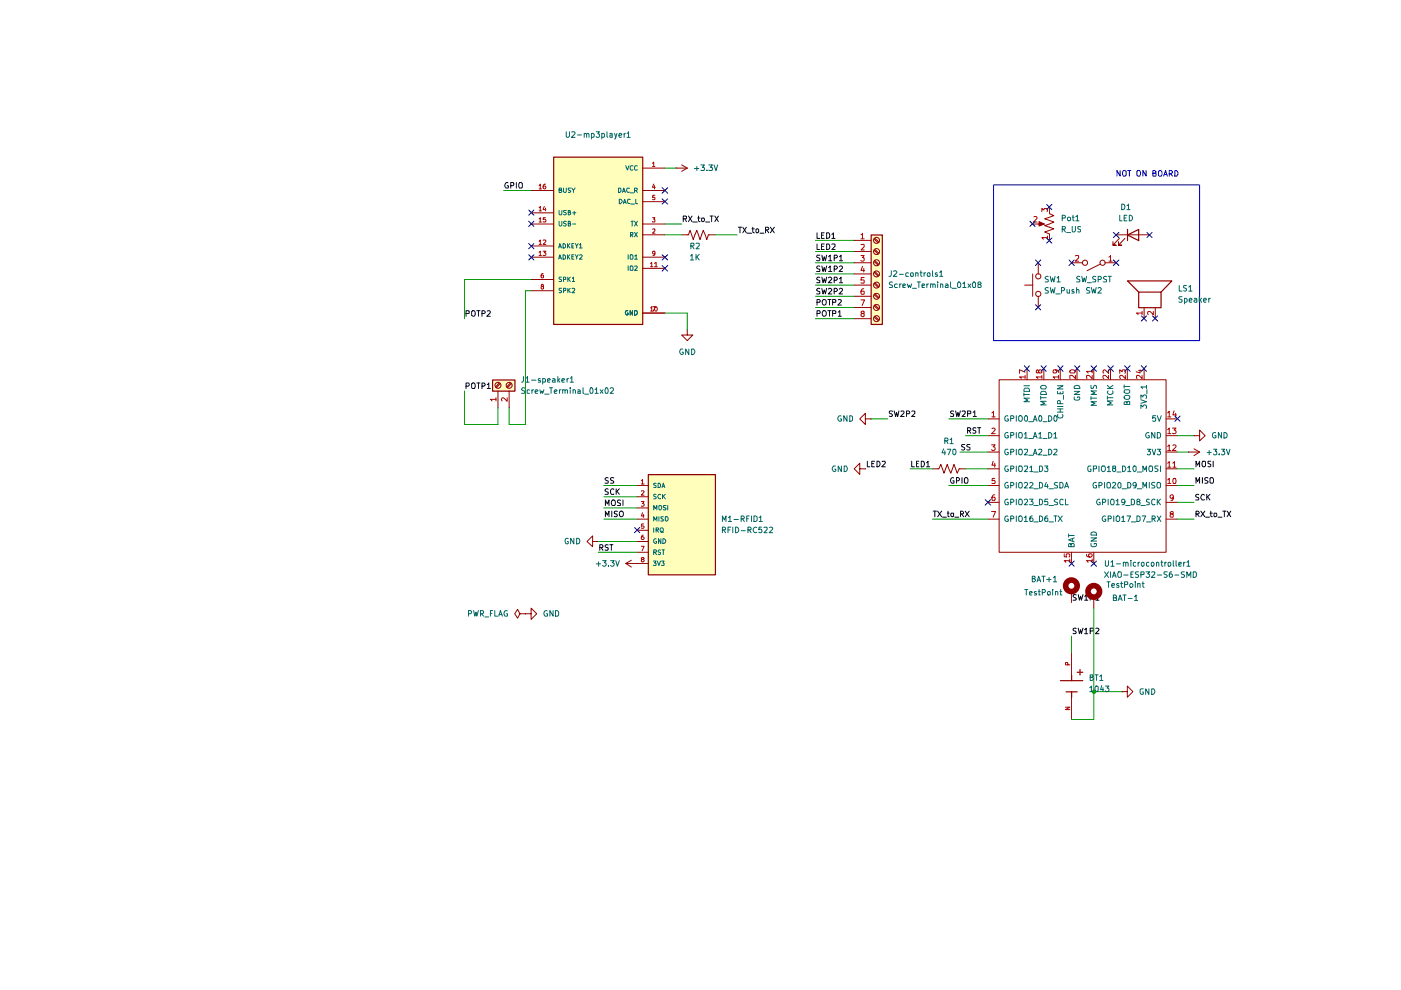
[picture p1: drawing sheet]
<svg xmlns="http://www.w3.org/2000/svg" width="297mm" height="210mm" viewBox="0 0 297 210" stroke-linecap="round" stroke-linejoin="round" font-family="sans-serif">
<g fill="#ffb">
<path d="M137.5 100.6h14.2v21.3h-14.2z"/>
<path d="M184.7 49.8h2.4v19h-2.4z"/>
<path d="M117.4 33.3h18.9v35.5h-18.9z"/>
<path d="M104.4 80.6h4.8v2.3h-4.8z"/>
</g>
<g fill="none" stroke="#0f0f0f" stroke-width=".21">
<path d="M144.9 46.4h.6v-.5l-.6-.1v1.2M145.2 46.4l.3 .6M146 45.8l.7 1.2M146.7 45.8l-.7 1.2M146.9 47.1h.9M147.9 46.2h.5M148.1 45.8v1l.3 .2M148.8 46.2h.5l.1 .2v.3l-.3 .3-.3-.1zM149.6 47.1h.9M150.5 45.8h.7M150.9 45.8v1.2M151.6 45.8l.7 1.2"/>
<path d="M152.3 45.8l-.7 1.2M156.5 48.2h.7M156.9 48.2v1.2M157.5 48.2l.7 1.2M158.2 48.2l-.7 1.2M158.4 49.4h.9M159.4 48.5h.5M159.6 48.2v1l.3 .2M160.3 48.7l.1-.2 .4 .1v.7l-.4 .1-.1-.2zM161.1 49.4h.9M162.3 48.8l.6-.1 .1-.4-.2-.1h-.5v1.2M162.6 48.8l.4 .6"/>
<path d="M163.3 48.2l.9 1.2M164.2 48.2l-.9 1.2M173.2 49.4v1.1h.6M173.2 51.7v1.2h.6M173.8 58.8h-.4l-.3 .2 .1 .3 .6 .2v.4h-.7M173.8 56.5l-.4-.1-.3 .2 .1 .3 .6 .2v.4l-.7 .1M173.8 54.1h-.5l-.2 .2 .2 .3 .5 .2v.3l-.1 .2-.6-.1M174.2 49.9h.4M174.2 52.2h.4M174.2 58.8l.3 1.1 .3-.8 .2 .8 .3-1.1M174.2 56.4l.3 1.2 .3-.9 .2 .9 .3-1.2M174.2 54.1l.3 1.2 .3-.9 .2 .9 .3-1.2"/>
<path d="M174.8 49.4h-.6v1.1h.6M174.8 51.7h-.6v1.2h.6M175.3 49.4h.4a.66 .66 0 0 1 .2 .7 .66 .66 0 0 1-.6 .4zM175.3 51.7h.4a.66 .66 0 0 1 .2 .8 .66 .66 0 0 1-.6 .4zM175.7 58.9l.4-.1 .3 .3-.8 .8h.8M175.7 56.7l.3-.3v1.2M175.7 54.4l.3-.3v1.2M175.7 57.6h.7M175.7 55.3h.7M176.4 49.7l.3-.3v1.1M176.4 51.8h.6v.4l-.6 .7h.6M176.4 50.5h.6"/>
<path d="M176.9 59.4h.4l.2-.2-.2-.4h-.4v1.1M176.9 57.1h.4l.2-.3-.2-.4h-.4v1.2M176.9 54.7l.6-.1v-.3l-.1-.2h-.5v1.2M178 59.1l.3-.3v1.1M178 56.6l.4-.2 .2 .3-.7 .9h.7M178 54.4l.3-.3v1.2M178 59.9h.6M178 55.3h.6M173.2 64.1h.6v-.5l-.6-.1v1.2M173.2 66.5h.6v-.5l-.6-.1v1.2M173.8 61.2l-.4-.1-.3 .3 .1 .2 .6 .3v.3l-.7 .1M174.2 61.1l.3 1.2 .3-.8 .2 .8 .3-1.2"/>
<path d="M174.4 63.7l.3-.2a.6 .6 0 0 1 .5 .6 .6 .6 0 0 1-.5 .6l-.4-.4zM174.4 66l.3-.1a.6 .6 0 0 1 .5 .6 .6 .6 0 0 1-.5 .6l-.4-.5zM175.5 63.5h.7M175.5 65.9h.7M175.7 61.3l.4-.2 .3 .4-.8 .8h.8M175.9 63.5v1.2M175.9 65.9v1.2M176.5 64.1h.6l.1-.5-.7-.1v1.2M176.5 66.5h.6l.1-.5-.7-.1v1.2M176.9 61.8h.4l.2-.2-.2-.5h-.4v1.2M177.7 63.6l.4-.1 .3 .3-.8 .9h.8M177.7 66.2l.4-.3v1.2"/>
<path d="M177.7 67.1h.7M178 61.3l.4-.2 .2 .4-.7 .8h.7M183.9 97.8v1.2h.5M184.8 98.3h.5M185.4 97.8h-.6v1.2h.6M185.9 97.8h.5a.66 .66 0 0 1 .2 .7 .66 .66 0 0 1-.7 .5zM187 97.9l.6-.1 .1 .3-.8 .9h.8M189.2 87.2h-.6v.3l.6 .5-.2 .3-.4-.1M189.6 87.1l.3 1.2 .2-.8 .2 .8 .3-1.2M191 87.2l.4-.1 .3 .4-.8 .8h.8M192.2 87.7h.6v-.5l-.6-.1v1.2M193.3 97.8v1.2h.6"/>
<path d="M193.3 87.2h.7v.4l-.7 .7h.7M194.3 98.3h.3M194.8 97.8h-.5v1.2h.5M195.3 97.8h.4a.66 .66 0 0 1 .3 .7 .66 .66 0 0 1-.7 .5zM196.4 98.1l.4-.3v1.2M196.4 99h.7M202.2 87.2l-.4-.1-.3 .3 .3 .3 .4 .2v.3h-.7M202.6 87.1l.3 1.2 .2-.8 .2 .8 .3-1.2M204 87.2h.6v.4l-.6 .7h.6M204.6 94.2h-.6v.5l.5 .2 .1 .3-.3 .2-.4-.1M205.1 91.3h.6l.1-.2-.1-.3-.6-.1v1.2M205.1 87.7h.6l.1-.5-.7-.1v1.2"/>
<path d="M205.4 91.3l.4 .6M205.7 94.2h-.6l-.1 .2 .1 .3 .6 .2v.3l-.2 .2-.5-.1M206.3 87.5l.4-.4v1.2M206.3 88.3h.7M206.9 90.8h-.6v.4l.5 .2 .1 .2-.2 .3-.5-.1M207.3 90.7h.6M207.6 90.7v1.2M253.6 99v-1.2l.3 .8 .4-.8v1.2M255 97.8h.4l.2 .2v.8l-.5 .2a.86 .86 0 0 1-.1-1.2zM256.7 97.8l-.6 .1 .1 .4 .5 .2v.3l-.2 .2-.4-.1M257.2 97.8v1.2M127.2 116.1h.6v-.5l-.6-.1v1.2"/>
<path d="M127.4 116.1l.4 .6M128.4 109.6v-1.2l.4 .8 .3-.8v1.2M128.9 115.6l-.4-.1-.2 .2 .2 .4 .4 .1v.3l-.1 .2-.5-.1M129.3 115.5h.7M129.6 115.5v1.2M129.7 108.4v1.2M130.9 108.5h-.6a.44 .44 0 0 0 .1 .4 .44 .44 0 0 0 .4 .2v.4h-.6M131.4 108.5l.3-.1a.6 .6 0 0 1 .5 .6 .6 .6 0 0 1-.5 .6l-.4-.5zM197.9 108.4h.6M198.2 108.4v1.2M198.8 108.4l.8 1.2M199.6 108.4l-.8 1.2"/>
<path d="M199.8 109.6h.9M200.8 108.8h.5M201 108.4v1.1l.3 .1M201.7 108.8l.5 .1v.6h-.5zM202.2 101.3h-.1a.66 .66 0 0 0-.6 .4 .66 .66 0 0 0 .3 .7h.5v-.5h-.3M202.4 109.6h.9M202.8 101.9h.4l.3-.2-.3-.4h-.4v1.1M203.6 109h.5l.2-.4-.3-.2h-.4v1.2M203.9 109l.4 .6M204 101.3v1.1M204.5 101.4l.5-.1a.86 .86 0 0 1 .1 1.1h-.5l-.1-.1zM204.6 108.4l.9 1.2"/>
<path d="M205.5 108.4l-.9 1.2M253.6 102.4v-1.1l.3 .8 .4-.8v1.1M253.6 109h.5l.2-.4-.3-.2h-.4v1.2M253.8 109l.5 .6M254.2 104.9h-.6v.4l.5 .2 .1 .3-.1 .2h-.6M254.6 108.4l.8 1.2M254.9 101.3v1.1M255.4 105l-.3-.2a.67 .67 0 0 0-.5 .5 .67 .67 0 0 0 .2 .7l.6-.1M255.4 108.4l-.8 1.2M255.6 109.6h.9M255.9 104.8v1.2M256 105.3l.5 .7"/>
<path d="M256.1 101.3h-.5l-.2 .1v.4l.7 .3-.2 .3h-.5M256.5 101.4l.5-.1a.86 .86 0 0 1 .1 1.1h-.4l-.2-.1zM256.5 108.8h.5M256.5 104.8l-.6 .7M256.7 108.4v1l.3 .2M257.5 108.8h.4l.1 .2v.3l-.3 .3-.3-.1zM258.2 109.6h.9M259.2 108.4h.7M259.6 108.4v1.2M260.2 108.4l.7 1.2M260.9 108.4l-.7 1.2M228.2 133.3h-.6v.4l.5 .2 .1 .2-.3 .3-.4-.1"/>
<path d="M228.2 126.2h-.6v.4l.5 .1 .1 .4-.1 .2h-.6M228.6 133.2l.3 1.2 .2-.9 .2 .9 .3-1.2M228.6 126.1l.3 1.2 .2-.9 .2 .9 .3-1.2M230 133.5l.3-.3v1.2M230 126.4h.1l.2-.3v1.2M230 134.4h.6M230 127.3h.6M231.1 133.8h.6l.1-.5-.7-.1v1.2M231.1 126.7h.5l.2-.1v-.4l-.2-.1h-.5v1.2M232.3 133.3l.4-.1 .3 .3-.8 .9h.8M232.3 126.4l.4-.3v1.2M232.3 127.3h.7"/>
</g>
<g fill="none" stroke="#910000" stroke-width=".21">
<path d="M143.3 35.6h.1M143.3 35.6h2.4M144.5 35l1.2 .6M145.7 35.6l-1.2 .7M144.5 49.8h1.5l.3-.9 .7 1.9 .7-1.9 .7 1.9 .7-1.9 .8 1.9 .3-1h1.4M181.1 51h3.6M181.1 53.3h3.6M181.1 55.7h3.6M181.1 58.1h3.6M185.3 57.7l.9 .9M185.3 55.5l.9 .7M185.3 53.1l.9 .7"/>
<path d="M185.3 50.7l.9 .8M185.5 59.9l.9 .9M185.5 57.6l.9 .8M185.5 55.3l.9 .7M185.5 52.9l.9 .8M185.5 50.5l.9 .8M218.9 58.1v4.7M220.1 55.7v2.4M220.1 47.5h1M220.3 47l1.1 .5-1.1 .4zM222.5 45.1v.2M222.5 49.6v.2"/>
<path d="M227.2 55.7h2.3M233.3 56l-2.8 1.4M234.3 55.7h2.3M236.6 49.8h7.2M237.3 50.5l-1.3 1.5h.6h-.6v-.8M238.5 50.5l-1.3 1.5h.6h-.6v-.8M145.7 69.9v1.1h1.2l-1.2 1.2-1.2-1.2h1.2M145.7 69.9h.1M181.1 60.5h3.6M181.1 62.8h3.6M181.1 65.2h3.6M181.1 67.6h3.6"/>
<path d="M185.3 67.2l.9 .8M185.3 64.9l.9 .7M185.3 62.5l.9 .7M185.3 60.1l.9 .9M185.5 67.1l.9 .7M185.5 64.7l.9 .7M185.5 62.3l.9 .8M217.3 60.5h1.6M217.8 78.1v2.4M220.1 62.8v2.4M221.3 78.1v2.4M224.8 78.1v2.4"/>
<path d="M228.3 78.1v2.4M231.9 78.1v2.4M235.5 78.1v2.4M239 78.1v2.4M242.6 65.2v2.4M242.6 78.1v2.4M244.9 65.2v2.4M182.3 99.4v-1.2l-1.2 1.2 1.2 1.2v-1.2h1.2M183.5 99.4h.1M183.5 88.8v-1.2l-1.2 1.2 1.2 1.2v-1.2h1.2M184.7 88.8h.1M197.7 99.4h1.4l.4-.9 .7 1.8 .6-1.8 .8 1.8 .7-1.8 .6 1.8 .5-.9h1.3"/>
<path d="M209.5 88.8h2.3M209.5 99.4h2.3M209.5 95.8h2.3M209.5 92.4h2.3M211.8 80.5h35.4v36.6h-35.4zM247.2 88.8h2.4M247.2 99.4h2.4M247.2 95.8h2.4M247.2 92.4h2.4M252 95.8h.1M252 95.8h2.3M253.2 92.4h1.1v-1.2l1.2 1.2-1.2 1.1v-1.1"/>
<path d="M253.2 92.4h.1M253.2 95.2l1.1 .6M254.3 95.8l-1.1 .8M135 103h2.4M135 105.3h2.4M135 107.7h2.4M135 110.1h2.4M135 112.4h2.4M135 114.8h2.4M135 117.1h2.4M135 119.5h2.4M209.5 103h2.3"/>
<path d="M209.5 110.1h2.3M209.5 106.5h2.3M227.2 117.1v2.4M231.9 117.1v2.4M247.2 103h2.4M247.2 110.1h2.4M247.2 106.5h2.4M227.2 125.4v2.4M227.2 138.4v4.7M231.9 126.6v2.3M227.2 147.8v4.8M237.8 146.6h1.2v-1.1l1.2 1.1-1.2 1.2v-1.2"/>
<path d="M237.8 146.6h.1"/>
<circle cx="185.8" cy="55.7" r=".64"/>
<circle cx="185.8" cy="53.3" r=".64"/>
<circle cx="185.8" cy="51" r=".64"/>
<circle cx="185.8" cy="58.1" r=".64"/>
<circle cx="220.1" cy="58.6" r=".55"/>
<circle cx="230" cy="55.7" r=".55"/>
<circle cx="233.8" cy="55.7" r=".55"/>
<circle cx="185.8" cy="62.8" r=".64"/>
<circle cx="185.8" cy="67.6" r=".64"/>
<circle cx="185.8" cy="65.2" r=".64"/>
<circle cx="185.8" cy="60.5" r=".64"/>
<circle cx="220.1" cy="62.3" r=".55"/>
</g>
<path d="M184.7 49.8h2.4v19h-2.4zM239.1 49.8l2.3-1.2v2.4zM239.1 48.6v2.4M241.4 61.9h4.8v3.3h-4.8zM241.4 61.9l-2.3-2.3h9.4l-2.3 2.3M137.5 100.6h14.2v21.3h-14.2zM224.8 144.3h4.8M226 146.7h2.4M227.2 143.1v1.2M227.2 146.7v1.2M228.4 142.5h1.2M229 141.9v1.2" fill="none" stroke="#910000" stroke-width=".25"/>
<g fill="none" stroke="#006665" stroke-width=".21">
<path d="M213.7 88.2l-.3-.1a.61 .61 0 0 0-.4 .7 .61 .61 0 0 0 .5 .5l.3-.1v-.4h-.3M213.7 91.8l-.3-.1a.61 .61 0 0 0-.4 .6 .61 .61 0 0 0 .5 .6l.3-.1v-.4h-.3M213.7 95.2h-.4a.67 .67 0 0 0-.3 .7 .67 .67 0 0 0 .5 .5l.3-.1v-.4h-.3M213.7 98.8h-.4a.67 .67 0 0 0-.3 .7 .67 .67 0 0 0 .5 .5l.3-.2v-.3h-.3M214.3 88.7h.5l.2-.1-.1-.4-.6-.1v1.2M214.3 92.3h.5l.2-.2-.1-.3-.6-.1v1.2M214.3 95.8h.6l.1-.4-.2-.2h-.5v1.2M214.3 99.4l.6-.1 .1-.3-.2-.2h-.5v1.2M215.5 88.1v1.2M215.5 91.7v1.2M215.5 95.2v1.2M215.5 98.8v1.2"/>
<path d="M216 88.3l.5-.2a.65 .65 0 0 1 .3 .7 .65 .65 0 0 1-.6 .5l-.2-.1zM216 91.9l.5-.2a.65 .65 0 0 1 .3 .7 .65 .65 0 0 1-.6 .5l-.2-.2zM216 95.4l.2-.2h.4a.86 .86 0 0 1-.1 1.2l-.5-.1zM216 99l.2-.2h.4a.86 .86 0 0 1-.1 1.2l-.5-.2zM217.1 83.3v.7M217.1 83.7h1.2M217.1 81.8h1.2M217.2 82.5l.1-.2h.7l.3 .3v.4h-1.2zM217.2 92l.3-.3v1.2M217.2 95.3h.6v.5l-.6 .6h.6M217.2 98.9h.6v.4l-.6 .7h.6M217.2 92.9h.6"/>
<path d="M217.3 88.2l.3-.1 .2 .3v.7l-.3 .2a.7 .7 0 0 1-.2-1.1zM218.1 89.4h.9M218.1 93h.9M218.1 96.5h.9M218.3 84.4h-1.2l.8 .4-.8 .4h1.2M218.4 99.1l.3-.3v1.2M218.4 100h.6M219.1 89.3l.4-1.2 .4 1.2M219.1 92.9l.4-1.2 .4 1.2M219.1 96.4l.4-1.2 .4 1.2M219.2 89h.6M219.2 92.5h.6"/>
<path d="M219.2 96.1h.6M220.2 92l.4-.3v1.2M220.2 95.3l.6-.1 .1 .4-.8 .8h.8M220.2 92.9h.7M220.3 88.2l.3-.1a.78 .78 0 0 1 0 1.2l-.3-.1zM220.4 98.8h.4a.66 .66 0 0 1 .2 .8 .66 .66 0 0 1-.6 .4zM220.6 82a.65 .65 0 0 1 .7-.3 .65 .65 0 0 1 .5 .5l-.1 .3h-.9zM220.6 84v.7M220.6 84.3h1.2M220.7 83.1l.2-.1h.7l.2 .3v.4h-1.2zM221.1 89.4h.9M221.1 93h.9"/>
<path d="M221.1 96.5h.9M221.5 98.8h.7l-.4 .4 .4 .1v.5l-.2 .2h-.3l-.2-.2M221.8 85.1h-1.2l.9 .4-.9 .4h1.2M222.3 88.1a.6 .6 0 0 1 .7 .6 .6 .6 0 0 1-.7 .6zM222.3 91.7a.6 .6 0 0 1 .7 .6 .6 .6 0 0 1-.7 .6zM222.3 95.2h.5a.66 .66 0 0 1 .2 .8 .66 .66 0 0 1-.7 .4zM223.4 92l.4-.3v1.2M223.4 95.3l.6-.1 .1 .4-.7 .8h.7M223.4 92.9h.7M223.5 88.2l.4-.1a.78 .78 0 0 1 0 1.2l-.4-.1zM224.2 83v.5h1.2v-.5M224.2 81.8h1.2l-1.2 .7h1.2"/>
<path d="M224.2 87.4h1.2M224.2 86.7h1.2M224.2 86.2h1.2M224.3 87.9l-.1 .2a.6 .6 0 0 0 .6 .6 .6 .6 0 0 0 .6-.6l-.2-.2M224.8 85.6v-.6h-.5l-.1 .6h1.2M224.8 83.1v.4M224.8 86.7v.7M225.5 83.8v.9M227.8 84.2v.5l.2 .1h.6l.3-.1v-.5h-.5v.1M227.8 83h1.1l-1.1 .7h1.1M227.8 82a.66 .66 0 0 1 .7-.3 .66 .66 0 0 1 .4 .7h-1.1zM231.3 98.8h-.5l-.2 .3v.6l.2 .2h.5v-.4h-.2"/>
<path d="M231.3 81.7v.6h.5l.2-.5 .2-.1 .3 .3-.1 .4M231.3 84.1v.7M231.3 84.4h1.2M231.8 99.4l.7-.1v-.4l-.7-.1v1.2M232.5 85.2h-1.2l.9 .3-.9 .4h1.2M232.5 82.9h-1.2l.9 .4-.9 .4h1.2M233 98.8v1.2M233.7 98.8h.5a.77 .77 0 0 1-.2 1.2l-.3-.1a.87 .87 0 0 1 0-1.1zM234.8 99.1l.3-.3v1.2M234.8 100h.7M234.8 84.3h1.2M234.8 84v.7"/>
<path d="M234.8 82.4h1.2M234.8 81.7l.7 .7M234.9 82.9l-.1 .2a.67 .67 0 0 0 .5 .6 .67 .67 0 0 0 .7-.3l-.1-.5M236 85h-1.2l.8 .4-.8 .5h1.2M236 81.7l-.7 .5M236.1 99.3l-.2-.2 .1-.3h.5v.4l-.5 .1-.1 .2 .1 .4 .1 .1 .5-.3-.1-.4h-.2M238 98.8h.4a.66 .66 0 0 1 .3 .8 .66 .66 0 0 1-.7 .4zM238.3 81.6v.7M238.3 82h1.2M238.4 84a.87 .87 0 0 1 1.1 0v.5a.77 .77 0 0 1-1.2-.2zM238.5 82.6h.9l.1 .2v.4a.86 .86 0 0 1-1.2-.1zM238.9 85.3l.3-.2 .3 .1v.6h-1.2v-.5l.2-.1h.3l.1 .6"/>
<path d="M239.1 99.1l.3-.3v1.2M239.1 100h.7M240.4 98.8h.3l.2 .2v.7l-.3 .3a.71 .71 0 0 1-.2-1.2zM241.9 86.6v-.7l.4 .4 .3-.4h.4v.7M241.9 84.8l1.2 .4-1.2 .3M241.9 84.5v-.8l.4 .5 .1-.4h.6v.7M242.3 100v-1.2l.4 .9 .4-.9v1.2M243.1 82h-1.2l.3 .4M243.1 81.7v.7M243.2 82.6v.9M243.2 95.2h.7l-.4 .5 .3 .1v.6h-.4l-.2-.1M243.6 91.8a.54 .54 0 0 0-.7 .5 .54 .54 0 0 0 .8 .5v-.4h-.3"/>
<path d="M243.8 98.8h.4l.1 .2v.8l-.5 .2a.86 .86 0 0 1 0-1.2zM244.3 95.2l.4 1.2 .3-1.2M244.9 91.7v1.2l-.7-1.2v1.2M245 88.1h-.6l-.1 .6 .2-.1h.4l.1 .1v.5h-.7M245.4 95.2h.6l-.3 .5 .3 .1v.5l-.1 .1h-.4l-.1-.1M245.4 91.7h.3l.3 .2v.7l-.3 .3h-.3zM245.4 88.1l.4 1.2 .4-1.2M245.5 98.8l-.6 .1v.3l.6 .5-.2 .3-.4-.1M246 98.8v1.2M138.5 119h.6l-.3 .4 .3 .1v.3h-.6M138.6 108.1v-.9l.3 .7 .4-.7v.9M138.6 110.5v-.9l.3 .6 .4-.6v.9"/>
<path d="M138.6 117.1h.5l.1-.3-.2-.2h-.4v1M138.6 111.9v1M138.9 117.1l.3 .5M139.1 102.5h-.5l.1 .4 .4 .1-.1 .4h-.4M139.1 104.8l-.5 .1 .1 .3 .4 .2-.1 .3h-.4M139.1 112.4h.4l.1-.4-.5-.1v1M139.1 114.3l-.2-.1-.3 .3v.5l.3 .2 .3-.1v-.3h-.2M139.3 112.4l.3 .5M139.4 119l.3 .9 .3-.9M139.5 102.4h.3l.2 .3-.1 .7h-.4zM139.7 107.3h.5a.6 .6 0 0 1-.2 .8l-.3-.2zM139.7 109.6v.9"/>
<path d="M140 104.9l-.3-.1-.3 .4 .3 .5h.3M140 112h.5a.6 .6 0 0 1-.1 .9h-.2a.6 .6 0 0 1-.2-.9zM140 116.7l-.3-.1-.2 .2 .2 .3 .3 .1-.1 .4-.4-.1M140.1 112.6l.5 .3M140.1 114.2v1l-.5-1v1M140.2 119h.6l-.3 .4 .3 .1v.3h-.6M140.4 103.4l.2-1 .4 1M140.4 116.6h.5M140.5 103.1h.4M140.5 104.8v.9M140.5 114.2a.52 .52 0 0 1 .6 .5 .52 .52 0 0 1-.6 .5zM140.6 109.6h-.5v.3l.5 .3v.2h-.5"/>
<path d="M140.6 105.2l.5 .5M140.6 116.6v1M141.1 109.6h.5a.6 .6 0 0 1-.2 .9l-.3-.2zM141.1 104.8l-.6 .5M141.2 107.2h-.5l-.1 .2 .1 .2 .4 .1 .1 .2-.1 .2-.5-.1M141.6 107.2v.9M213.7 102.4l-.1-.1a.66 .66 0 0 0-.6 .5 .66 .66 0 0 0 .3 .7l.5-.1v-.4h-.3M213.7 105.9l-.1-.1a.66 .66 0 0 0-.6 .5 .66 .66 0 0 0 .3 .7l.5-.1v-.4h-.3M213.7 109.5l-.3-.1a.61 .61 0 0 0-.4 .6 .61 .61 0 0 0 .5 .6l.3-.1v-.4h-.3M214.3 103h.4l.3-.5-.3-.2h-.4v1.2M214.3 106.5h.4l.3-.4-.3-.3h-.4v1.2M214.3 110h.5l.2-.4-.3-.2h-.4v1.2"/>
<path d="M215.5 102.3v1.2M215.5 105.8v1.2M215.5 109.4v1.2M216 102.4l.5-.1a.86 .86 0 0 1 .1 1.2h-.4l-.2-.2zM216 106l.5-.2a.86 .86 0 0 1 .1 1.2h-.4l-.2-.2zM216 109.6l.5-.2a.65 .65 0 0 1 .3 .7 .65 .65 0 0 1-.6 .5l-.2-.2zM217.2 102.4l.1-.1h.4l.1 .1v.4l-.6 .7h.6M217.2 106l.1-.2h.4l.1 .2v.3l-.6 .7h.6M217.2 109.7l.3-.3v1.2M217.2 110.6h.6M218.3 105.8h.7l-.4 .5 .4 .2v.3l-.1 .2-.6-.1M218.4 102.4l.4-.1 .2 .3-.7 .9h.7"/>
<path d="M218.9 109.4l-.5 .2v.9h.5l.1-.4-.2-.3h-.3l-.1 .3M219.2 103.6h.9M219.2 100.1h.9M219.2 107.2h.9M219.2 110.7h.9M220.4 102.3a.66 .66 0 0 1 .6 .4 .66 .66 0 0 1-.2 .8h-.4zM220.4 105.8a.66 .66 0 0 1 .6 .5 .66 .66 0 0 1-.2 .7h-.4zM220.4 109.4l.6 .2 .1 .3-.1 .5-.4 .2h-.2zM221.8 102.3l-.3 .8h.7M222.1 109.4h-.3a.73 .73 0 0 0-.1 1.1h.5v-.5l-.5-.2-.2 .3M222.1 102.7v.8M222.2 105.8h-.6l-.1 .6 .6-.1 .1 .6h-.7"/>
<path d="M222.4 103.6h1M222.4 107.2h1M222.4 110.7h1M223.4 109.4h.7M223.8 109.4v1.2M224.2 102.4l-.4-.1-.3 .2 .1 .3 .6 .2v.4l-.7 .1M224.2 105.9l-.4-.1-.3 .3 .1 .2 .6 .3v.3l-.7 .1M224.4 109.4l.8 1.2M224.7 102.3l.5 .1 .2 .2v.6l-.2 .3h-.5zM225.2 109.4l-.8 1.2M225.4 106l-.4-.2-.3 .4v.6l.2 .2 .5-.1M225.7 103.5l.4-1.2 .5 1.2"/>
<path d="M225.9 105.8v1.2h.6M225.9 103.1h.5M226.6 113.2v.7M226.6 113.5h1.2M227.1 115.5l.1-.3h.4l.2 .2v.5h-1.2v-.5l.1-.2 .4 .2v.5M227.4 114.2v.5M227.8 114l-1.2 .5 1.2 .4M231.3 115.2v.5l.3 .2h.6l.2-.2v-.5h-.4v.2M231.3 114h1.2l-1.2 .7h1.2M231.3 113a.66 .66 0 0 1 .8-.2 .66 .66 0 0 1 .4 .7h-1.2zM232.4 102.4l-.1-.1a.66 .66 0 0 0-.6 .5 .66 .66 0 0 0 .3 .7l.5-.1v-.4h-.3M233 103h.4l.3-.5-.3-.2h-.4v1.2"/>
<path d="M233.2 105.9l-.1-.1a.66 .66 0 0 0-.6 .5 .66 .66 0 0 0 .2 .7l.6-.1v-.4h-.3M233.8 106.5l.6-.1v-.5l-.6-.1v1.2M234.2 102.3v1.2M234.4 109.5a.54 .54 0 0 0-.7 .5 .54 .54 0 0 0 .7 .5v-.4h-.2M234.7 102.4l.5-.1a.86 .86 0 0 1 .1 1.2h-.4l-.2-.2zM234.9 110h.6v-.5l-.6-.1v1.2M234.9 105.8v1.2M235.7 105.8h.3a.86 .86 0 0 1 .1 1.2h-.5a.86 .86 0 0 1 .1-1.2zM235.9 102.4l.4-.1 .3 .3-.8 .9h.8M236.1 109.4v1.2M236.6 109.6l.6-.2a.65 .65 0 0 1 .2 .7 .65 .65 0 0 1-.5 .5l-.3-.2zM236.6 106.2h.2l.2-.4v1.2"/>
<path d="M236.6 107h.7M236.8 100.1h.9M237.2 102.4l.2-.1 .3 .2v.8l-.2 .2h-.3l-.2-.5zM237.8 109.7l.4-.3v1.2M237.8 110.6h.7M237.9 103.6h.9M238.5 106.3l-.2 .3-.5-.1v-.5l.5-.2a.81 .81 0 0 1 0 1.2h-.4M238.7 107.2h.9M238.9 109.4h.8l-.5 1.2M239.1 102.3a.66 .66 0 0 1 .7 .4 .66 .66 0 0 1-.3 .8h-.4zM239.9 105.8h.3l.3 .4v.6l-.1 .2h-.5zM239.9 110.7h.9"/>
<path d="M240.9 102.8v.2h-.4h-.2l-.1-.5 .3-.2 .4 .1v.8l-.2 .3h-.3M241 109.4h.4l.3 .2v.7l-.3 .3h-.4zM241.1 103.6h1M241.1 100.1h1M241.2 106.3h-.2v-.3l.5-.2 .2 .4-.7 .3 .1 .5h.5l.1-.2v-.2l-.2-.3M241.9 107.2h.9M242.1 109.4h.8l-.5 1.2M242.3 103.5v-1.2l.4 .8 .4-.8v1.2M243.1 110.7h.9M243.7 105.9l-.5-.1-.1 .2v.3l.6 .3-.1 .4h-.5M243.7 102.3v1.2M244.3 110h.6v-.5l-.6-.1v1.2"/>
<path d="M244.5 110l.4 .6M244.9 102.4l-.6-.1-.1 .1v.4l.7 .3-.2 .4h-.5M244.9 106l-.4-.2-.3 .4v.6l.1 .2 .6-.1M245.4 109.4l.7 1.2M245.4 105.8v1.2M245.5 102.3l.5 .1v.9l-.1 .2h-.5a.86 .86 0 0 1 .1-1.2zM245.5 106.3l.5 .7M246 105.8l-.6 .7M246.1 109.4l-.7 1.2"/>
</g>
<g fill="none" stroke="#b90000" stroke-width=".21">
<path d="M182.5 49.8l.4-.4v1.2M182.5 51.9h.7v.4l-.7 .7h.7M182.5 54.2h.7l-.3 .4 .3 .1v.5l-.2 .2h-.3l-.2-.2M182.5 50.6h.7M182.9 56.5l-.4 .8h.8M183.1 56.9v.8M183.2 58.8h-.6l-.1 .6h.6l.1 .5h-.7M228 54.3h.7v.4l-.7 .7h.7M235.1 54.5l.4-.3v1.2M235.1 55.4h.7M182.5 63.6h.8l-.5 1.2M182.8 66.5l-.3-.3 .3-.2h.4v.4a.51 .51 0 0 0-.6 .7h.6v-.6h-.2"/>
<path d="M183.1 61.2l-.4 .2-.2 .8 .2 .2 .5-.1-.1-.6h-.4l-.2 .2M217.3 79.9h-1.1l.3 .2v.2M217.3 78.9l-1.1-.5v.8M217.3 79.6v.7M220.2 78.7l.3-.3 .4 .3-.1 .4h-.5l-.2-.6h-.3v.6h.3l.1-.2M220.9 79.9h-1.2l.3 .4M220.9 79.6v.7M223.8 78.4l.2 .3-.1 .4h-.5l-.1-.4a.73 .73 0 0 1 1.2 0v.3M224.5 79.9h-1.2l.3 .4M224.5 79.6v.7M226.8 78.6a.75 .75 0 0 1 1.2 .2l-.2 .3h-.8l-.2-.2zM228 79.6v.7l-.7-.7h-.4v.7"/>
<path d="M231.6 79.6v.7l-.7-.7h-.4v.7M231.6 78.7h-1.2l.3 .4M231.6 78.4v.7M235 79.6v.7l-.6-.7h-.4l-.2 .2v.3l.2 .2M235 78.4v.8l-.8-.8-.4 .3 .2 .4M237.4 79.2v-.8l.5 .4 .2-.4h.3l.2 .2-.1 .6M238.6 79.6v.7l-.7-.7h-.3l-.2 .2v.3l.2 .2M241.4 78.6h.7M241.7 78.4v.7l-.8-.3M242.1 79.6v.7l-.6-.7h-.5v.7M242.1 66.4h-1.1l.3 .3M242.1 66v.7"/>
<path d="M244.5 66v.7l-.7-.7h-.4v.7M210.2 94.3h.8l-.4 .4 .4 .3-.1 .4-.5 .1-.2-.2M210.3 87.5l.4-.3v1.2M210.3 90.8h.4l.3 .3-.8 .8h.8M210.3 88.4h.7M210.6 97.8l-.3 .8h.8M210.9 98.2v.9M247.6 98.2l.3-.3v1.2M247.6 94.7l.3-.4v1.2M247.6 91.1l.3-.3v1.1M247.6 87.5l.3-.3v1.2M247.6 88.4h.6"/>
<path d="M247.6 99.1h.6M247.6 95.5h.6M247.6 91.9h.6M248.6 90.8h.7l-.4 .4 .4 .1v.6h-.7M248.7 98.2l.3-.3v1.2M248.7 94.4l.4-.1 .2 .4-.7 .8h.7M248.7 99.1h.6M248.9 87.1l-.2 .9h.7M249.3 87.6v.8M136 101.9l.2-.2v.9M136 104.1h.4l.2 .1-.6 .8h.6M136 106.3h.6l-.4 .5 .4 .1-.1 .4h-.5"/>
<path d="M136 115.8h.6l-.5 1M136 102.6h.6M136.1 118.6l-.1-.2 .1-.2h.3l.2 .2-.1 .1a.39 .39 0 0 0-.4 .2 .39 .39 0 0 0 0 .4h.3l.2-.1-.3-.4M136.2 108.7l-.2 .7h.6M136.4 113.5h-.3l-.1 .7 .1 .2h.3l.2-.2-.3-.4-.3 .2M136.4 109.1v.6M136.5 111.1h-.4l-.1 .5 .4-.1 .2 .3-.2 .2-.4-.1M210.2 108.5h.9l-.5 1.1M210.9 101.4h-.5l-.1 .5h.6v.6l-.6-.1M210.9 104.9h-.2a.93 .93 0 0 0-.3 1.2h.5l.1-.5-.1-.2h-.5l-.1 .2M225.6 117.4v.6l.5 .1v-.7h.6l.1 .2v.3l-.1 .2M226.8 118.9h-1.2l.4 .3"/>
<path d="M226.8 118.5v.7M230.4 117.5l.1 .4a.82 .82 0 0 0 1.1 0l-.2-.5h-.5l-.1 .5 .3 .2M231.6 118.9h-1.2l.3 .3M231.6 118.5v.7M247.6 101.8l.3-.4v1.1M247.6 102.5h.6M248.3 109l-.2-.3 .2-.2h.3l.2 .4-.5 .1-.2 .2 .1 .4h.6v-.5l-.2-.1M248.8 105.4v.2l-.5 .1-.2-.3v-.2l.2-.3 .5 .2v.7l-.2 .3h-.4M248.8 101.4a.6 .6 0 0 1 .6 .5 .6 .6 0 0 1-.2 .6l-.4-.1-.1-.5zM225.9 149.9h.9l-.9 .6h.9M226.4 141l-.1-.5h-.3l-.1 .5h.9"/>
</g>
<g fill="none" stroke="#910000" stroke-width="1.2">
<circle cx="227.2" cy="124.2" r="1.23"/>
<circle cx="231.9" cy="125.4" r="1.23"/>
</g>
<path d="M220.3 47l1.1 .5-1.1 .4z" fill="#910000"/>
<g fill="none" stroke="#910000" stroke-width=".21">
<path d="M136.2 35.6h4.8M112.6 47.5h4.7M112.6 52.2h4.7M112.6 54.5h4.7M112.6 45.1h4.7M112.6 40.4h4.7M112.6 59.3h4.7M136.2 47.5h4.8M136.2 56.9h4.8M136.2 54.5h4.8M136.2 40.4h4.8M136.2 49.8h4.8"/>
<path d="M136.2 42.8h4.8M218.9 47.5h1.2M222.5 45.3l.9 .4-1.9 .7 1.9 .7-1.9 .7 1.9 .7-1.9 .7 1 .4M222.5 43.9v1.2M222.5 49.8v1.2M112.6 61.6h4.7M136.2 66.4h4.8M105.6 82.9v3.5M105.8 81.2l-.7 .8M106 81.4l-.8 .8M107.9 82.9v3.5M108.2 81.2l-.8 .8"/>
<path d="M108.4 81.4l-.8 .8M125.6 114.8v-1.2l-1.1 1.2 1.1 1.1v-1.1h1.2M126.8 114.8h.1M132.7 119.5l1.2 .7M132.7 119.5h2.3M133.9 118.8l-1.2 .7M135 119.5h.1M110.2 130.1l-.5-.9-.6 .9 .6 1 .5-1h1.2M111.4 130.1h1.2v-1.2l1.2 1.2-1.2 1.2v-1.2M111.4 130.1h.1"/>
<circle cx="105.6" cy="81.7" r=".64"/>
<circle cx="107.9" cy="81.7" r=".64"/>
</g>
<g fill="none" stroke="#b90000" stroke-width=".21">
<path d="M114.3 39.4l.3-.4v1M115.7 39l-.4 .1-.2 .4 .1 .5h.5v-.5h-.5l-.1 .1M138.3 34.6l.3-.2v.9M138.3 35.3h.6M138.6 39l-.3 .7h.6M138.8 39.4v.6M114.3 51.1l.3-.2v.9M114.3 53.5l.3-.2v.9M114.3 44l.3-.2v.9M114.3 46.4l.3-.3v1M114.3 51.8h.5M114.3 54.2h.5"/>
<path d="M114.3 44.7h.5M114.3 47.1h.5M114.3 40h.5M115.1 51l.6-.1v.2l-.6 .7h.6M115.1 53.3h.6l-.3 .3 .3 .2v.2l-.1 .2-.5-.1M115.1 58h-.2l-.2 .8 .2 .1 .3-.1-.1-.5h-.3l-.1 .2M115.4 43.8l-.3 .6h.6M115.7 46.1h-.5l-.1 .5 .5-.1 .1 .2v.4l-.6-.1M115.7 44.1v.6M137.9 55.9l.3-.3v1M137.9 56.6h.5M138.3 48.6h.6v.3l-.6 .5h.6"/>
<path d="M138.3 46.1h.6l-.3 .4 .3 .1v.4h-.6M138.8 55.9l.3-.3v1M138.8 56.6h.6M138.9 41.4h-.5l-.1 .5 .5-.1 .1 .4h-.6M138.9 53.7l-.4 .1-.2-.1 .1-.4h.5l-.1 .8-.4 .1M219.2 46l.4-.1 .3 .3-.8 .9h.8M220.9 44.9v-.7l.4 .3 .2-.3h.5v.7M222.1 50.4h-1.2l.3 .3M222.1 50v.7M114.9 60.7l-.2-.2 .4-.2 .1 .3-.5 .3 .2 .4 .3-.1v-.4l-.1-.1M137.9 65.3l.3-.3v1M137.9 66h.5"/>
<path d="M138.3 65h.6l-.4 1M138.9 65.1l.1-.1a.48 .48 0 0 1 .4 .5 .48 .48 0 0 1-.5 .5l-.1-.4zM105.2 84.7h-1.2l.3 .3M105.2 84.3v.7M107.5 84.3v.8l-.8-.8-.4 .3 .1 .4"/>
</g>
<g fill="none" stroke="#0f0f0f" stroke-width=".21">
<path d="M107.7 38.8l-.1-.1a.66 .66 0 0 0-.6 .5 .66 .66 0 0 0 .3 .7l.5-.1v-.4h-.3M108.3 39.4l.6-.1v-.5l-.6-.1v1.2M109.5 38.7v1.2M110.2 38.7l.5 .2v.8l-.1 .2h-.4a.86 .86 0 0 1 0-1.2zM98.8 66.5h.6l.1-.5-.7-.1v1.2M100 66l.5-.1a.65 .65 0 0 1 .3 .7 .65 .65 0 0 1-.6 .5l-.2-.2zM101.1 65.9h.7M101.4 65.9v1.2M102.2 66.5h.5l.2-.2-.1-.3-.6-.1v1.2M103.3 66l.4-.1 .3 .3-.8 .9h.8M98.8 81.9h.5l.2-.2v-.3l-.2-.2h-.5v1.2M100 81.4l.5-.2a.86 .86 0 0 1 .1 1.2h-.4l-.2-.2z"/>
<path d="M101.1 81.2h.7M101.4 81.2v1.2M102.2 81.9h.4l.3-.5-.3-.2h-.4v1.2M103.3 81.5l.3-.3v1.2M103.3 82.4h.7M128.4 107.2v-1.2l.4 .8 .3-.8v1.2M128.9 103.7l-.4-.1-.2 .3 .1 .2 .5 .3v.3l-.6 .1M128.9 101.3h-.4l-.2 .2 .1 .3 .5 .2v.4h-.6M129.7 106.2l.3-.2 .3 .1a.87 .87 0 0 1 0 1.1h-.5l-.2-.4zM130.1 103.8l-.3-.2-.3 .4v.6l.1 .2 .5-.1M130.1 101.3h-.5l-.1 .1v.4l.6 .3-.1 .3h-.5M130.6 103.6v1.2"/>
<path d="M130.8 104.1l.5 .7M131.3 103.6l-.7 .7M131.6 106.1h-.6v.4l.5 .2 .1 .3-.1 .2h-.6M132.1 106v1.2"/>
</g>
<path d="M117.4 33.3h18.9v35.5h-18.9zM104.4 80.6h4.8v2.3h-4.8z" fill="none" stroke="#910000" stroke-width=".25"/>
<g fill="none" stroke="#006665" stroke-width=".21">
<path d="M119.5 39.9v.7l.2 .2 .4-.2v-.7M121 39.9l-.5 .1v.2l.5 .4-.2 .2-.3-.1M121.2 39.9l.4 .5 .3-.5M131.1 39.9h.4l.2 .1v.6l-.3 .2h-.3zM132.7 35.1l.3 1 .3-1M133.4 40l-.4-.1a.48 .48 0 0 0-.1 .6 .48 .48 0 0 0 .5 .2M134.2 35.2l-.4-.1-.2 .3 .1 .6h.5M135.1 35.2l-.4-.1-.2 .3 .2 .7 .4-.1M118.4 52.6l.3-1 .3 1M118.4 54.9l.3-.9 .3 .9M118.5 44.6v.8l.2 .2 .4-.2v-.8M118.5 46.9v.8l.2 .2h.3l.1-.2v-.8"/>
<path d="M118.5 40.3h.5v-.3l-.5-.1v.9h.5l.1-.3-.2-.2M118.5 52.3h.5M118.5 54.7h.5M119 58.8h-.5v.3l.5 .3v.3h-.5M119.4 51.6l.5 .3v.5l-.2 .2h-.3zM119.4 54l.5 .3v.5l-.2 .1h-.3zM119.5 59.3l.5-.1-.1-.4h-.4v.9M120.1 44.6h-.6v.2l.6 .4v.2l-.2 .2-.4-.1M120.1 47a.35 .35 0 0 0-.4-.1 .35 .35 0 0 0-.2 .3l.6 .4-.2 .3-.4-.1M120.3 51.6v1M120.3 54v.9M120.4 58.8v.9"/>
<path d="M120.5 45h.4l-.1-.4h-.3v1h.3l.2-.4-.3-.2M120.5 47.4l.4-.1v-.3l-.4-.1v1h.3l.2-.3-.3-.2M120.5 52.1l.3 .5M120.5 54.4l.3 .5M120.6 59.2l.3 .5M120.8 51.6l-.5 .6M120.8 54l-.5 .5M120.9 58.8l-.5 .5M121.2 52.2h.4M121.2 54.4h.4M121.3 59l.3-.2v.9M121.3 59.7h.5"/>
<path d="M121.4 45.1h.7M121.4 47.5h.7M121.6 40.4v.4M121.7 51.6h-.5v1h.5M121.7 54h-.5v.9h.5M121.8 44.8v.8M122 51.6l.3 .6 .3-.6M122 54l.3 .5 .3-.5M122.3 52.2v.4M122.3 54.5v.4M122.9 51.9l.2-.3v1M122.9 54.1l.4-.1 .1 .2-.5 .7h.5"/>
<path d="M122.9 52.6h.5M131.3 42.2h.4a.45 .45 0 0 1 .1 .7l-.2 .3h-.3zM132 40.8l.2-.9 .4 .9M132.1 40.6h.4M132.2 43.2l.2-1 .4 1M132.2 42.9h.5M133.2 54v.9M133.2 56.4v.9M133.6 42.3l-.4-.1a.48 .48 0 0 0-.2 .6 .48 .48 0 0 0 .6 .3M133.6 40.9h.8M133.7 49.8h.4l.1-.4-.5-.1v.9M133.8 56.4l.4 .2-.1 .7-.5-.1v-.6z"/>
<path d="M133.8 54l.4 .2-.1 .7h-.5v-.7zM133.8 46.9h.5M133.8 43.3h.7M133.9 49.8l.3 .4M134 46.9v1M134.5 56.5l.5-.1 .1 .2-.6 .7h.6M134.5 40.4h.5l.1-.3-.1-.2h-.5v.9M134.5 54.3l.4-.3v.9M134.5 49.3l.6 .9M134.5 46.9l.6 1M134.5 54.9h.6M134.8 42.2v1h.4"/>
<path d="M134.8 40.4l.3 .4M135.1 49.3l-.6 .9M135.1 46.9l-.6 1M119 61.1l-.5 .1v.3l.5 .2v.3h-.5M119.5 61.6h.5l-.1-.5h-.4v1M120.4 61.1v1M120.6 61.6l.3 .5M120.9 61.1l-.5 .5M121.3 61.2l.5-.1v.5l-.6 .5h.6M133.1 65.9h-.3a.48 .48 0 0 0-.2 .6 .48 .48 0 0 0 .6 .2v-.3h-.2M134.1 65.9v.9l-.5-.9v.9M134.5 65.9h.5a.54 .54 0 0 1 .1 .6 .54 .54 0 0 1-.6 .3z"/>
</g>
<g fill="none" stroke="#090" stroke-width=".21">
<path d="M141 35.6h2.3M106.8 40.4h5.8M112.6 59.3h-14.1v8.3M141 49.8h3.5M141 47.5h3.5M151.6 49.8h4.7M172.9 55.7h8.2M172.9 51h8.2M172.9 53.3h8.2M172.9 58.1h8.2M112.6 61.6h-1.2v28.4h-3.5v-3.6M141 66.4h4.7v3.5"/>
<path d="M172.9 67.6h8.2M172.9 62.8h8.2M172.9 65.2h8.2M172.9 60.5h8.2M98.5 82.9v7.1h7.1v-3.6M184.7 88.8h3.5M193 99.4h4.7M201.2 88.8h8.3M203.5 95.8h6M204.7 92.4h4.8M204.7 99.4h4.8M249.6 92.4h3.6"/>
<path d="M249.6 95.8h2.4M249.6 99.4h3.6M126.8 114.8h8.2M126.8 117.1h8.2M128 103h7M128 110.1h7M128 107.7h7M128 105.3h7M197.7 110.1h11.8M201.2 103h8.3M249.6 103h3.6M249.6 110.1h3.6"/>
<path d="M249.6 106.5h3.6M227.2 134.9v3.5M231.9 128.9v23.7h-4.7M231.9 146.6h5.9"/>
</g>
<g fill="none" stroke="#0000ca" stroke-width=".21">
<path d="M210.7 39.2h43.6v33h-43.6zM237.5 36.2v1.1l-.7-1.1v1.1M238.3 36.2l.5 .1v.9l-.2 .1h-.4a.86 .86 0 0 1 .1-1.1zM239.1 36.2h.7M239.4 36.2v1.1M241 36.3l.6-.1a.86 .86 0 0 1 0 1.1h-.4l-.2-.1zM243 36.2v1.1l-.7-1.1v1.1M244.4 36.7h.6l.1-.3-.2-.2h-.5v1.1h.6l.1-.5-.2-.1M245.6 36.3l.5-.1a.86 .86 0 0 1 .1 1.1h-.4l-.2-.1zM246.7 37.3l.4-1.1 .4 1.1M246.8 37h.6M247.9 36.8h.4l.3-.2-.3-.4h-.4v1.1"/>
<path d="M248.2 36.8l.4 .5M249.1 36.2a.66 .66 0 0 1 .6 .4 .66 .66 0 0 1-.2 .7h-.4z"/>
</g>
<g fill="none" stroke="#00008a" stroke-width=".21">
<path d="M140.4 39.8l1.2 1.2M141.6 39.8l-1.2 1.2M112.1 46.9l1.1 1.1M112.1 44.5l1.1 1.1M112.1 54l1.1 1.1M112.1 51.6l1.1 1.1M113.2 46.9l-1.1 1.1M113.2 44.5l-1.1 1.1M113.2 54l-1.1 1.1M113.2 51.6l-1.1 1.1M140.4 56.3l1.2 1.2M140.4 42.2l1.2 1.1"/>
<path d="M140.4 54l1.2 1.1M141.6 56.3l-1.2 1.2M141.6 42.2l-1.2 1.1M141.6 54l-1.2 1.1M218.4 46.9l1.1 1.1M219.5 46.9l-1.1 1.1M219.5 55.1l1.1 1.2M220.6 55.1l-1.1 1.2M221.9 50.5l1.1 1.1M221.9 43.3l1.1 1.1M223 43.3l-1.1 1.1M223 50.5l-1.1 1.1"/>
<path d="M226.7 55.1l1.1 1.2M227.8 55.1l-1.1 1.2M236.1 55.1l1.1 1.2M236.1 49.3l1.1 1.1M237.2 55.1l-1.1 1.2M237.2 49.3l-1.1 1.1M243.2 49.3l1.1 1.1M244.3 49.3l-1.1 1.1M217.2 77.6l1.1 1.1M218.3 77.6l-1.1 1.1M219.5 64.6l1.1 1.1M220.6 64.6l-1.1 1.1"/>
<path d="M220.7 77.6l1.1 1.1M221.8 77.6l-1.1 1.1M224.3 77.6l1.1 1.1M225.4 77.6l-1.1 1.1M227.8 77.6l1.1 1.1M228.9 77.6l-1.1 1.1M231.3 77.6l1.2 1.1M232.5 77.6l-1.2 1.1M234.9 77.6l1.2 1.1M236.1 77.6l-1.2 1.1M238.4 77.6l1.2 1.1M239.6 77.6l-1.2 1.1"/>
<path d="M242 77.6l1.1 1.1M242 67l1.1 1.1M243.1 77.6l-1.1 1.1M243.1 67l-1.1 1.1M244.3 67l1.1 1.1M245.4 67l-1.1 1.1M249.1 88.2l1.1 1.1M250.2 88.2l-1.1 1.1M134.5 111.8l1.1 1.1M135.6 111.8l-1.1 1.1M208.9 105.9l1.2 1.2M210.1 105.9l-1.2 1.2"/>
<path d="M226.7 119l1.1 1.1M227.8 119l-1.1 1.1M231.3 119l1.2 1.1M232.5 119l-1.2 1.1"/>
</g>
<circle cx="231.9" cy="146.7" r=".47" fill="#090"/>
<g fill="none" stroke="#006665" stroke-width=".21">
<path d="M120.1 27.9v1.1l.1 .1h.3l.2-.2v-1M121.2 28l.6-.1 .1 .4-.7 .8h.7M122.4 28.6h.9M123.9 28.4l.1-.1 .4 .1v.7M123.9 28.3v.8M124.4 28.4l.1-.1 .4 .1v.7M125.4 28.4l.3-.1 .3 .2-.1 .5h-.5M125.4 28.3v1.2M126.4 27.9h.7l-.4 .5h.4v.6l-.2 .1h-.3l-.2-.1M127.6 28.4l.3-.1 .3 .2-.1 .5h-.5M127.6 28.3v1.2M128.7 27.9v1.1l.2 .1"/>
<path d="M129.3 28.4h.5v.7M129.8 28.6l-.5 .1v.3h.5M130.3 28.3l.3 .8M130.8 28.3l-.3 1.1-.2 .1M131.2 28.7l.6-.1-.1-.3-.5 .1v.6l.2 .1 .3-.1M132.3 28.3v.8M132.6 28.3l-.3 .2M132.9 28.3l.4-.4v1.2M132.9 29.1h.7M147.2 35.7h1M147.7 35.3v.9M148.6 35h.8l-.5 .5h.4l.1 .1-.1 .6-.7-.1"/>
<path d="M149.9 36.1v.1M150.3 35h.7l-.4 .5h.4v.7l-.7-.1M151.4 35l.4 1.2 .3-1.2M146.4 54.3l.3-.4v1.2M146.4 55.1h.7M146.5 52.2l.6-.1v-.5h-.6v1.1M146.7 52.2l.5 .5M147.6 51.6h.7v.5l-.7 .6h.7M147.6 53.9v1.2M147.7 54.4l.6 .7M148.3 53.9l-.7 .7M189 57.4v.9l-.2 .3h-.3"/>
<path d="M189.2 59.9h-.6v.4l.5 .2 .1 .3-.1 .2h-.5M189.5 57.6l.4-.2 .3 .3-.8 .9h.8M190.7 58.2h.8M192.6 57.9a.36 .36 0 0 0-.6 .2l.1 .5h.5M193.1 57.9h.5l-.1 .7h-.4zM194.1 57.9h.5v.7M194.1 57.8v.8M194.5 59.8h.7M194.8 59.8v1.2M195.1 57.8h.4M195.2 57.4v1l.3 .2M195.9 57.8v.8"/>
<path d="M196.3 57.8l-.4 .3M196.7 57.9h.5l-.1 .7h-.4zM197.7 57.4v1l.2 .2M198.7 57.9l-.2-.1-.2 .2 .2 .3h.2v.3h-.4M198.8 59.8v.1M199.2 57.7l.4-.3v1.2M199.2 58.6h.7M201.5 59.8v1l.2 .2M203.3 59.8a.71 .71 0 0 1 .2 1.2h-.3l-.2-.2v-.8zM206.3 59.9l.3-.1 .2 .2v.8l-.1 .2h-.4l-.1-.5zM222.2 58.7l-.4-.1-.2 .2 .1 .3 .5 .3v.3l-.6 .1M222.7 58.6l.2 1.2 .3-.9 .2 .9 .3-1.2"/>
<path d="M224.1 58.9l.4-.3v1.2M224.1 59.8h.7M225.2 48.6h.6v-.5l-.6-.1v1.2M225.2 46.2h.6v-.5l-.6-.1v1.2M225.5 48.6l.4 .6M226.1 49.3h.9M226.3 46.2l.2-.1h.3l.2 .1-.1 .5h-.5zM227.3 48v1l.2 .2h.3l.2-.3v-.9M227.3 46.1h.5M227.5 45.6v1.1l.3 .1M228.1 46l.3-.4v1.2M228.1 46.8h.7"/>
<path d="M228.9 58.7l-.4-.1-.2 .2v.3l.6 .3v.3l-.6 .1M229.1 48.1h-.6v.3l.6 .4-.2 .4-.4-.1M229.4 58.6l.2 1.2 .3-.9 .2 .9 .3-1.2M230.5 59.9h.9M232.3 58.7h-.6v.4l.5 .2 .1 .3-.1 .2h-.6M232.8 59.3l.6-.1v-.5l-.6-.1v1.2M234.6 58.7l-.4-.1-.3 .2 .1 .3 .6 .3v.3l-.7 .1M234.9 58.6h.7M235.3 58.6v1.2M237.4 45.6v1.2h.5M237.8 43.3l.6 .1 .1 .4-.1 .5-.3 .1h-.3zM238.3 46.2h.5"/>
<path d="M238.9 45.6h-.6v1.2h.6M238.9 43.6l.4-.3v1.1M238.9 44.4h.7M239.4 45.6a.6 .6 0 0 1 .7 .6 .6 .6 0 0 1-.7 .6zM111 79.8v.9l-.2 .3h-.2M118.3 79.8v1.2M144.8 74h-.4a.67 .67 0 0 0-.3 .7 .67 .67 0 0 0 .5 .5l.3-.2v-.3h-.3M146 74v1.2l-.6-1.2v1.2M146.6 74h.5a.66 .66 0 0 1 .2 .7 .66 .66 0 0 1-.7 .5zM190.2 60.3l-.3-.1-.2 .3v.3l.1 .2h.4M190.8 60.2v.8M191.1 60.2l-.3 .3"/>
<path d="M191.4 60.6l.5-.1v-.2h-.5v.7h.5M192.4 60.2l.2 .8 .2-.5 .2 .5 .3-.8M193.5 61.1h.8M195.5 60.6l.5-.1v-.2h-.5v.7h.5M196.5 60.2v.8M196.8 60.2l-.3 .3M197.3 60.3l.3-.1 .2 .2v.6M197.3 60.2v.8M197.8 60.4l.2-.2 .3 .2v.6M198.8 60.2v.8M199.4 60.3l.3-.1 .2 .2v.6M199.4 60.2v.8"/>
<path d="M200.5 60.3l.3-.1 .2 .2v.6h-.5l-.1-.3 .6-.2M201.8 61.1h1M204.1 60.1l.4-.3v1.2M204.1 61h.7M205.2 60.2l.6 .8M205.8 60.2l-.6 .8M207.5 60.3l-.2-.1 .2-.4h.3l.2 .2-.1 .3h-.4l-.2 .2 .1 .5h.5l.1-.2v-.3l-.2-.2M222.2 61h-.4l-.2 .2 .1 .3 .5 .2v.4h-.6M222.7 61l.2 1.1 .3-.8 .2 .8 .3-1.1M223.9 62.3h.9M225 61.6h.6v-.6h-.6v1.1M226.2 61.4l.1 .7h.4"/>
<path d="M226.7 61.4v.7M227.7 61.5l-.3-.1-.2 .2 .2 .2h.3v.3h-.5M228.3 61.5l.3-.1 .2 .2v.5M228.3 61v1.1M231.1 61h-.6l-.1 .1v.4l.7 .3-.2 .3h-.5M231.4 61l.2 1.1 .3-.8 .3 .8 .2-1.1M232.8 61.1l.5-.1 .2 .3-.8 .8h.8M250 60.5v1.2h.6M250.6 62.9h-.5l-.2 .2 .2 .3 .5 .2v.3l-.2 .2-.5-.1M251.1 63.3l.4-.1 .2 .3v.3l-.2 .3-.4-.1M251.1 63.2v1.2M251.5 60.5l-.5 .1v.4l.5 .2v.4l-.1 .1-.4-.1"/>
<path d="M252.1 60.9l.3-.4v1.2M252.1 61.7h.6M252.1 63.7l.6-.1-.1-.4-.5 .2v.5l.2 .2 .3-.1M253.2 63.3l.4-.1 .1 .2v.7M253.7 63.6h-.4l-.1 .2 .1 .3 .4-.1M254.3 62.9v1.2M254.4 63.6l.4 .5M254.8 63.2l-.5 .6M255.2 63.7l.6-.1-.2-.4-.4 .2v.5l.2 .2 .3-.1M256.3 63.2v.9M256.6 63.2l-.3 .3M111.3 82.3l-.5-.1-.2 .3 .1 .2 .6 .3v.3l-.7 .1"/>
<path d="M111.5 80.2l.3-.4v1.2M111.5 81h.7M112.3 82.7h-.5v.6l.5 .1M112.7 80.6h.9M112.8 82.6v.8M113.1 82.6l-.3 .3M113.5 83.1l.5-.2-.1-.3-.4 .2v.4v.2h.5M114.5 82.6l.1 .8 .3-.5 .2 .5 .2-.8M114.6 80.3h-.5v.3l.5 .1v.3h-.5M115.1 80.3a.36 .36 0 0 1 .6 .2l-.1 .5h-.5M115.1 80.3v1.1M115.5 83.6h.9"/>
<path d="M116.1 80.7l.6-.2-.2-.2-.4 .1v.5l.1 .1h.4M116.5 82.2h.7M116.8 82.2v1.2M117.2 80.3h.3l.2 .1v.6h-.5l-.1-.2 .6-.3M117.5 83.1l.6-.2-.2-.3-.4 .2v.4l.1 .2h.4M118.4 80.6l.3 .4M118.6 82.6v.8M118.7 80.3l-.4 .4M119 82.6l-.4 .1v.2M119.1 80.7l.6-.2-.2-.2-.4 .1v.5l.1 .1h.4M119.3 82.7h.5v.7M119.3 82.6v.8"/>
<path d="M119.8 82.8l.2-.2 .3 .1v.7M120.2 80.3v.7M120.6 80.3l-.4 .2M120.9 82.2v.2M120.9 80.2l.3-.4v1.2M120.9 82.6v.8M120.9 81h.7M121.5 82.7l.3-.1 .2 .2v.6M121.5 82.6v.8M122.5 82.7l.4-.1 .1 .2v.6h-.5l.1-.4 .4-.1M123.6 82.2v1.2h.2M124 83.6h.8"/>
<path d="M125.3 82.2a.75 .75 0 0 1 .3 1.2h-.4l-.1-.4v-.6zM126.2 82.5h.1l.2-.3v1.2M126.2 83.4h.6M127.3 82.6l.5 .8M127.8 82.6l-.5 .8M128.5 82.2a.75 .75 0 0 1 .3 1.2h-.4l-.1-.4 .1-.6zM129.4 82.4l.1-.2h.4l.1 .2v.3l-.6 .7h.6M177.1 98.8h-.4a.67 .67 0 0 0-.3 .7 .67 .67 0 0 0 .6 .5l.2-.2v-.3h-.2M178.3 88.2a.54 .54 0 0 0-.7 .6 .54 .54 0 0 0 .8 .4v-.4h-.3M178.4 98.8v1.2l-.7-1.2v1.2M179 98.8h.4a.66 .66 0 0 1 .2 .8 .66 .66 0 0 1-.6 .4zM179.6 88.1v1.2l-.7-1.2v1.2"/>
<path d="M180.2 88.1l.6 .3v.7l-.4 .2h-.2zM200.1 95.2l-.4 .8h.8M200.3 93.5h.6l.1-.4-.2-.2h-.5v1.2M200.3 95.6v.8M200.7 93.5l.3 .6M200.8 95.2h.8l-.5 1.2M201.4 93.2l.4-.3v1.2M201.4 94.1h.7M202 95.4l.2-.2a.6 .6 0 0 1 .6 .5 .6 .6 0 0 1-.3 .7h-.2l-.3-.2zM255.9 95.9h.9M256.4 95.5v.9M257.3 95.2h.7l-.4 .5 .4 .1v.5l-.2 .1h-.3l-.2-.1"/>
<path d="M257.7 91.8l-.2-.1a.61 .61 0 0 0-.5 .6 .61 .61 0 0 0 .6 .6l.2-.1v-.4h-.2M258.5 96.3v.1M259 95.2h.7l-.5 .5 .4 .1v.6h-.5l-.1-.1M259 91.7v1.2l-.7-1.2v1.2M259.5 91.7l.6 .2 .1 .3-.1 .5-.3 .2h-.3zM260 95.2l.4 1.2 .4-1.2M120.5 114.2a.53 .53 0 0 0-.7 .5 .53 .53 0 0 0 .7 .5v-.4h-.2M121.7 114.1v1.2l-.7-1.2v1.2M122.3 114.1l.6 .2v.3v.5l-.4 .2h-.2zM126.4 119.5h.9M126.9 119.1v1M127.8 118.9h.7l-.4 .4 .3 .1 .1 .4-.2 .3h-.4l-.1-.2"/>
<path d="M129 119.9v.2M129.5 118.9h.7l-.4 .4 .3 .1 .1 .4-.2 .3h-.4l-.1-.2M130.6 118.9l.3 1.2 .4-1.2M153.2 112.4h.6v-.6h-.6v1.1M153.2 110.6v-1.2l.4 .8 .3-.8v1.2M153.4 112.4l.4 .5M154.3 112.4h.5M154.4 109.7l.4-.3v1.2M154.4 110.6h.7M154.9 111.8h-.6v1.1M155.4 111.8v1.1M155.6 110.2h.9"/>
<path d="M156 111.8a.6 .6 0 0 1 .6 .6 .6 .6 0 0 1-.6 .5zM157.1 110h.5l.2-.4-.2-.2h-.5v1.2M157.1 112.5h.9M157.4 110l.4 .6M158.3 110h.4M158.6 112.4h.6v-.6h-.6v1.1M158.8 109.4h-.5v1.2M158.8 112.4l.5 .5M159.3 109.4v1.2M159.9 109.4h.3l.3 .2v.7l-.3 .3h-.3zM160.4 111.8a.55 .55 0 0 0-.7 .6 .55 .55 0 0 0 .7 .5M161 109.7l.3-.3v1.2"/>
<path d="M161 110.6h.6M161.5 111.8h-.5l-.1 .6 .1-.2 .5 .1v.6h-.6M162 111.8h.6v.5l-.6 .6h.6M163.2 111.8h.4l.2 .3-.7 .8h.7M234.4 118.9v1l.1 .2h.3l.2-.3v-.9M235.5 119.2l.4-.3v1.2M236.7 119.5h.9M238.2 119.4l.1-.2 .4 .2v.7M238.2 119.2v.9M238.7 119.4l.1-.2 .4 .2v.7M239.8 118.9v.1M239.8 119.2v.9"/>
<path d="M240.8 119.3l-.3-.1-.2 .2v.5l.2 .2 .3-.1M241.3 119.2v.9M241.6 119.2l-.3 .3M242.1 119.3l.3-.1 .2 .2v.5l-.2 .2-.4-.3zM243.6 119.3l-.4-.1-.1 .2v.5l.1 .2 .4-.1M244.1 119.4l.2-.2 .3 .1v.7l-.3 .1-.2-.2zM245.2 119.4l.2-.2 .3 .2v.7M245.2 119.2v.9M246.1 119.2h.4M246.3 118.9v1.1l.2 .1M247 119.2v.9M247.3 119.2l-.3 .3"/>
<path d="M247.6 119.4l.2-.2 .4 .1v.7l-.4 .1-.2-.2zM248.8 118.9v1.1l.1 .1M249.3 118.9v1l.2 .2M249.9 119.6l.5-.1v-.2h-.5v.7h.5M251 119.2v.9M251.3 119.2l-.3 .3M251.6 119.2l.4-.3v1.2M99.3 130.1l.6-.1v-.5h-.6v1.1M100.4 129.5l.3 1.1 .2-.8 .2 .8 .3-1.1M101.9 130.1l.5-.1v-.5h-.5v1.1M102.1 130.1l.4 .5M102.8 130.8h.8"/>
<path d="M104 130h.3M104.5 129.5h-.5v1.1M104.9 129.5v1.1h.6M105.7 130.6l.4-1.1 .4 1.1M105.8 130.3h.6M107.5 129.5h-.1a.66 .66 0 0 0-.5 .4 .66 .66 0 0 0 .2 .7h.5v-.5h-.2M116 129.5h-.1a.66 .66 0 0 0-.6 .4 .66 .66 0 0 0 .3 .7h.5v-.5h-.3M117.3 129.5v1.1l-.7-1.1v1.1M117.8 129.5h.5l.1 .3v.6l-.1 .2h-.5zM217.3 125h.6M217.6 125v1.2M218.3 125.8l.6-.2-.2-.2-.4 .2v.4l.1 .2h.4"/>
<path d="M218.9 122.7h.5v-.5h-.5v1.2h.4l.2-.5-.3-.2M219.7 125.5l-.2-.1-.2 .2 .2 .2h.2v.4h-.4M219.9 123.4l.3-1.2 .4 1.2M220 123h.6M220.1 125.4h.5M220.3 125v1.2h.3M220.9 122.2h.7M221 125.6h.4l.3-.4-.3-.2h-.4v1.2M221.2 122.2v1.2M221.9 122.9h.9M222.2 125.5h.5l-.1 .7h-.4zM222.4 122.4v1"/>
<path d="M223.2 125v.1M223.2 125.4v.8M223.4 122.5l.3-.3v1.2M223.4 123.4h.6M223.8 125.5l.3-.1 .2 .2v.6M223.8 125.4v.8M224.7 125.4h.4M224.9 125v1.2h.2M234.2 121.2l.8 1.2M234.7 123.4h.7M235 121.2l-.8 1.2M235 123.4v1.1"/>
<path d="M235.5 121.2v1.2M235.5 120.1h.7M235.7 124.1l.6-.1-.2-.3-.4 .2v.5l.2 .1h.3M235.9 122.4l.3-1.2 .4 1.2M236 122.1h.6M236.1 126.7h.5l.1-.3-.2-.2h-.4v1.1h.5l.1-.5-.2-.1M237.1 127.3l.4-1.1 .4 1.1M237.2 121.2h.4l.1 .2v.9l-.5 .1a.86 .86 0 0 1 0-1.2zM237.2 123.8l-.3-.1-.2 .2 .2 .2 .3 .1v.3h-.5M237.2 127h.5M237.6 123.7h.5M237.7 123.4v1l.4 .1"/>
<path d="M238.1 126.2h.7M238.3 121.9h.9M238.4 124l.7-.1v-.5h-.7v1.1M238.4 126.2v1.1M239.2 126.9h.8M239.5 124l.4-.3 .3 .3v.3l-.4 .2-.3-.2zM239.8 121.8h.3M240.3 121.2h-.5v1.2h.5M240.5 126.5h.2l.2-.3v1.1M240.5 127.3h.7M240.7 123.4h.1M240.7 123.7v.8"/>
<path d="M241.2 123.9l.2-.2 .3 .1v.7M241.2 123.7v.8M241.4 121.2h-.5l-.2 .2 .2 .4 .5 .1v.4l-.2 .1-.5-.1M241.9 121.8h.7v-.5l-.7-.1v1.2M242.1 123.7h.5M242.3 123.4v1l.3 .1M243 121.2h.8l-.5 .5 .4 .1 .1 .4-.3 .2h-.3l-.2-.1M244.2 121.3l.6-.1 .1 .4-.8 .8h.8M245.4 121.9h.9M247.5 121.2l-.7 .1v.4l.7 .4-.3 .3-.4-.1M248.4 121.2l-.3 .1-.2 .9 .3 .2 .4-.2-.1-.4-.2-.1-.4 .2M249.1 121.9h.8"/>
<path d="M251.1 121.2h-.5l-.2 .2 .2 .4 .5 .1v.4l-.1 .1-.6-.1M251.6 122.4v-1.2l.5 .9 .4-.9v1.2M251.6 120.1h.7M253 121.2h.5l.2 .3v.6l-.4 .3h-.3zM231.1 145.8l.3-.3v1.1M231.1 146.6h.6M231.1 143.6h.5v-.5h-.5v1.2h.5l.2-.5-.3-.2M232.2 143.1h.6M232.3 145.5h.4l.1 .1v.8l-.2 .2a.71 .71 0 0 1-.3-1.1zM232.5 143.1v1.2M233.2 143.4l.3-.3v1.2M233.2 144.3h.6"/>
<path d="M233.6 145.4l-.3 .8h.7M233.8 145.8v.8M234.4 145.5h.7l-.4 .4 .4 .2-.1 .5h-.5l-.1-.1M242.4 146h-.5l-.2 .3v.6l.2 .3h.5v-.5h-.2M243.6 146v1.2l-.7-1.2v1.2M244.2 146h.4a.66 .66 0 0 1 .2 .8 .66 .66 0 0 1-.6 .4z"/>
</g>
</svg>
